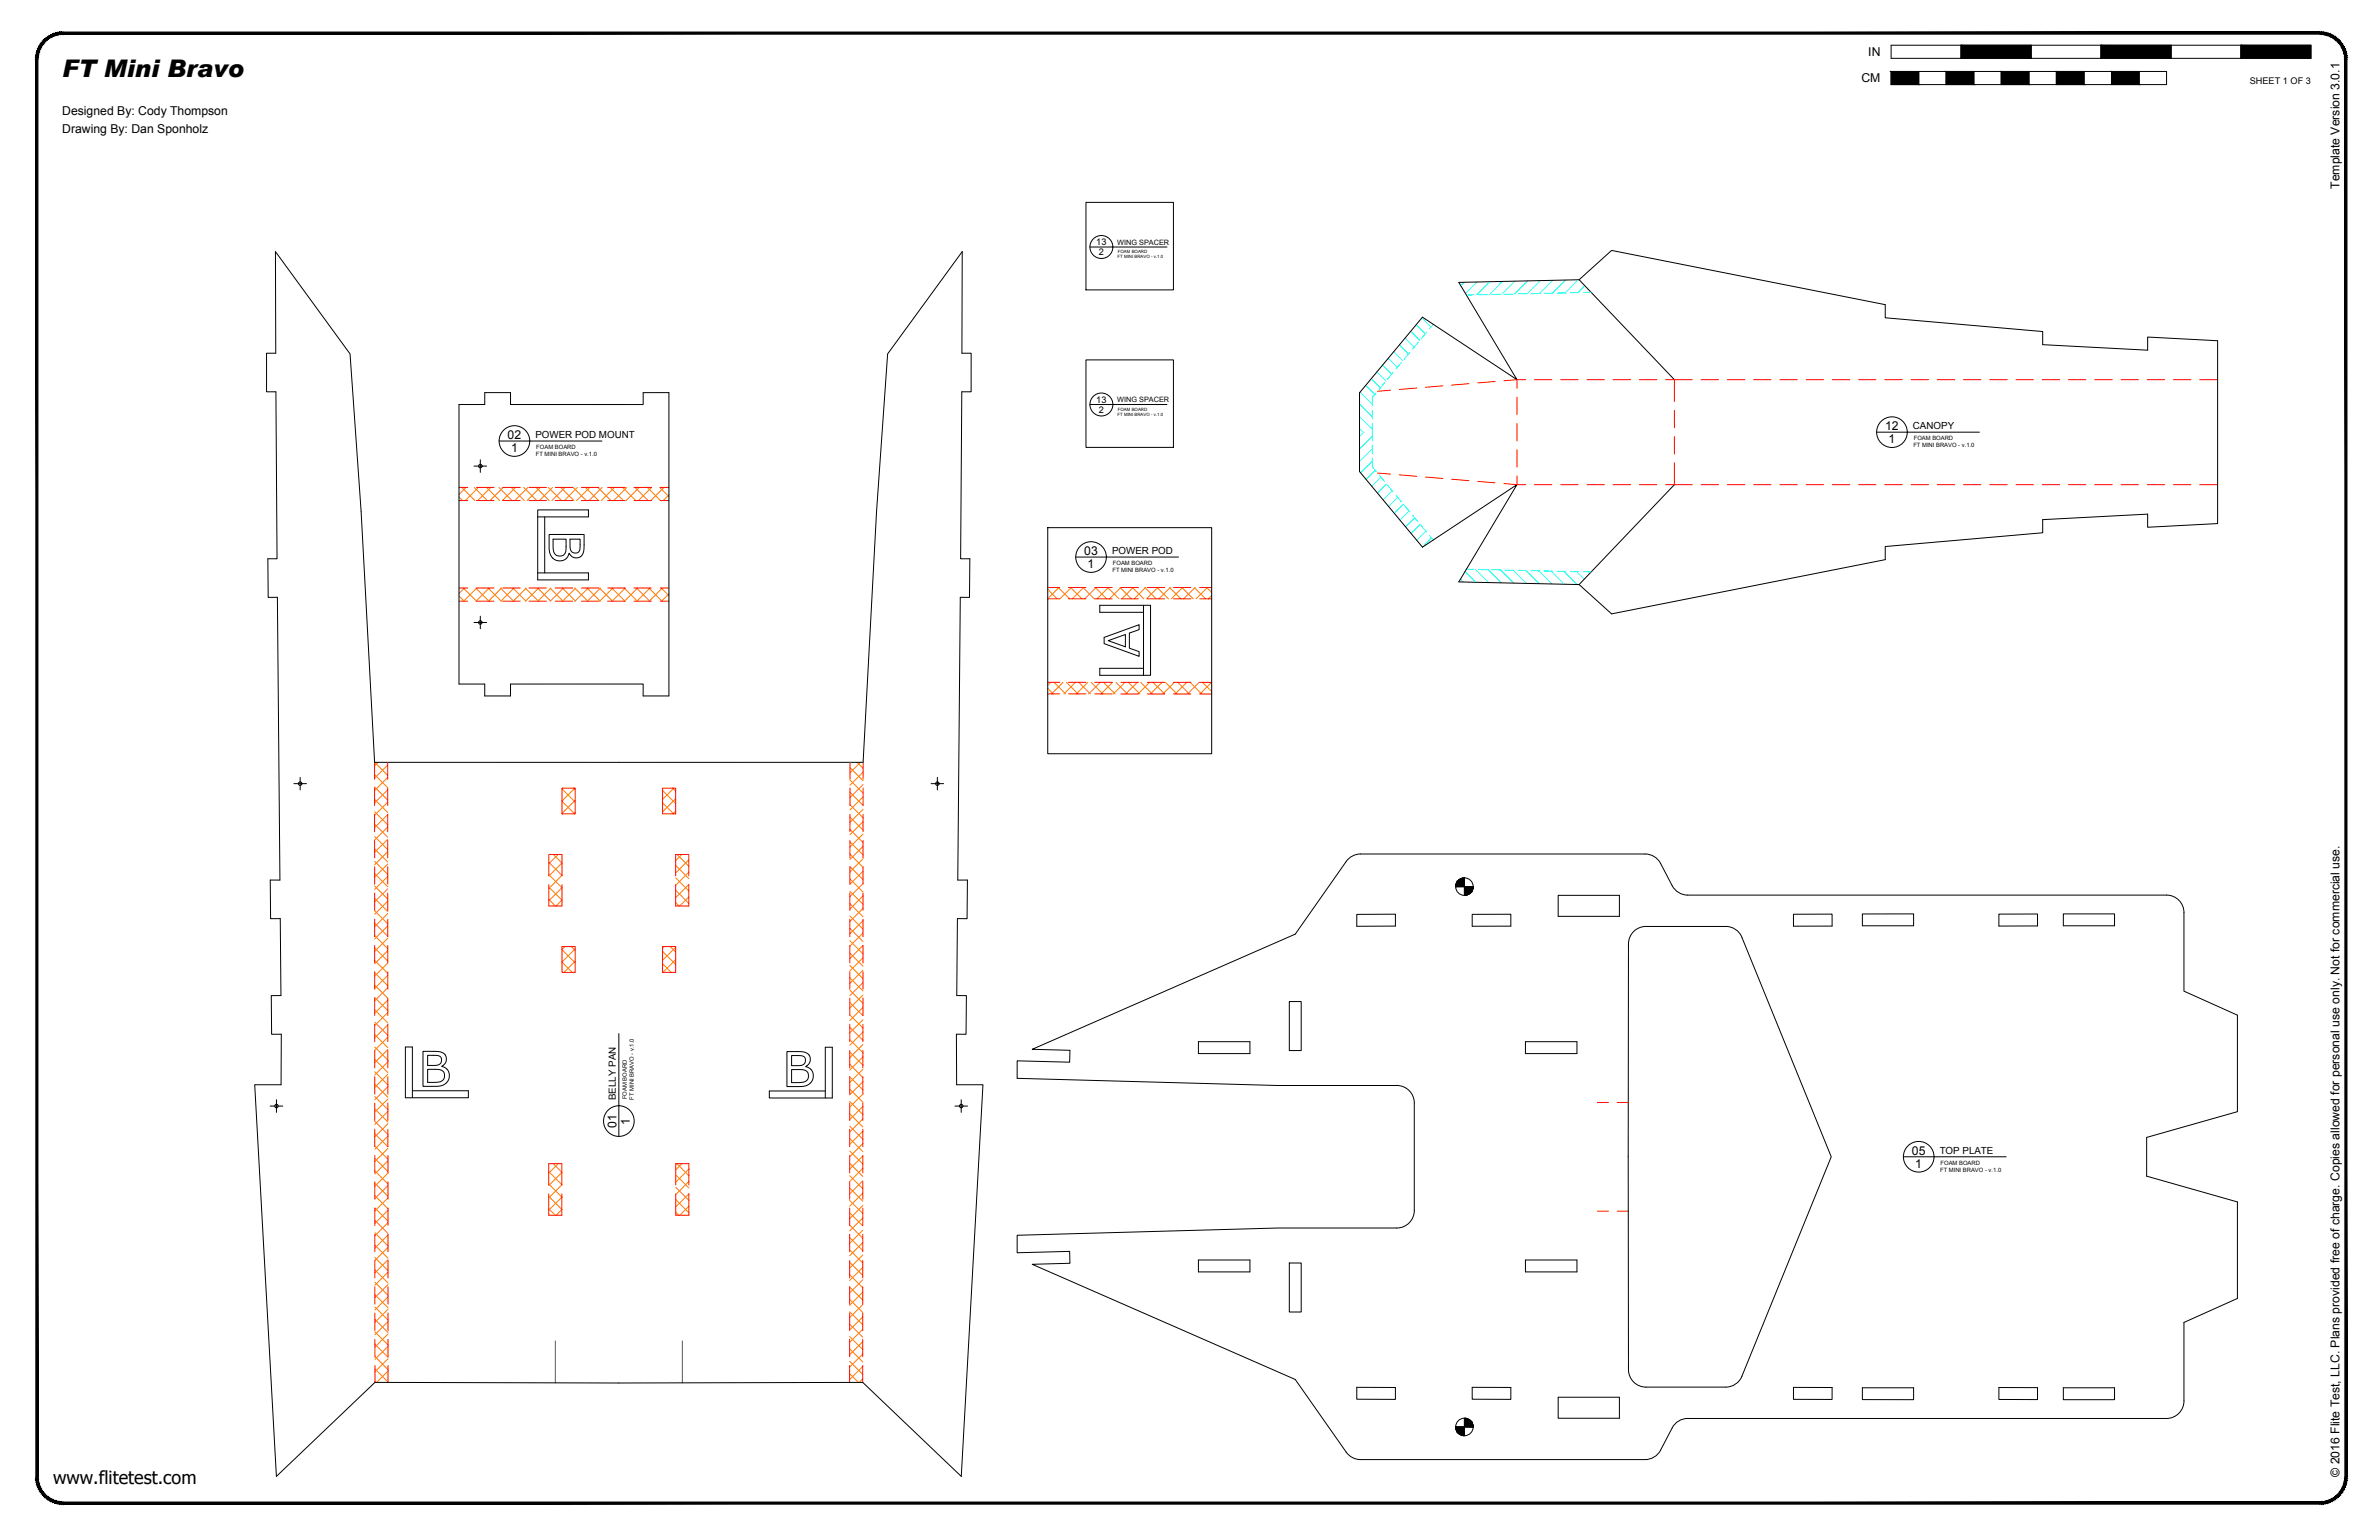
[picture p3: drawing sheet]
<svg xmlns="http://www.w3.org/2000/svg" width="864mm" height="559mm" viewBox="0 0 864 559" stroke-linecap="round" stroke-linejoin="round" font-family="sans-serif">
<defs><g id="words">
<text font-size="8.8" x="22.6" y="27.9">FT Mini Bravo</text>
<text font-size="6.6" x="19.3" y="538.4">www.flitetest.com</text>
<g font-size="4.4">
<text x="678.2" y="20.4">IN</text>
<text x="675.7" y="29.9">CM</text>
<text x="22.6" y="41.7">Designed By: Cody Thompson</text>
<text x="22.6" y="48.1">Drawing By: Dan Sponholz</text>
<text x="849.2" y="68.5" transform="rotate(-90 849.2 68.5)">Template Version 3.0.1</text>
<text x="184.3" y="159.2">02</text>
<text x="684.3" y="156">12</text>
<text x="685.6" y="160.8">1</text>
<text x="185.5" y="164">1</text>
<text x="393.6" y="201.3">03</text>
<text x="394.8" y="206.1">1</text>
<text x="223.9" y="409.3" transform="rotate(-90 223.9 409.3)">01</text>
<text x="228.6" y="408" transform="rotate(-90 228.6 408)">1</text>
<text x="694" y="419">05</text>
<text x="695.3" y="423.7">1</text>
<text x="849.3" y="535.9" transform="rotate(-90 849.3 535.9)">© 2016 Flite Test, LLC. Plans provided free of charge. Copies allowed for personal use only. Not for commercial use.</text>
</g>
<g font-size="3.5">
<text x="694.4" y="155.7">CANOPY</text>
<text x="194.4" y="158.9">POWER POD MOUNT</text>
<text x="403.7" y="201">POWER POD</text>
<text x="223.5" y="399.2" transform="rotate(-90 223.5 399.2)">BELLY PAN</text>
<text x="704.1" y="418.6">TOP PLATE</text>
</g>
<g font-size="3.3">
<text x="816.7" y="30.4">SHEET 1 OF 3</text>
<text x="398" y="89">13</text>
<text x="398.9" y="92.6">2</text>
<text x="398" y="146.2">13</text>
<text x="398.9" y="149.8">2</text>
</g>
<g font-size="2.7">
<text x="405.5" y="88.8">WING SPACER</text>
<text x="405.5" y="145.9">WING SPACER</text>
</g>
<g font-size="2.1">
<text x="694.7" y="159.7">FOAM BOARD</text>
<text x="194.5" y="165.5">FT MINI BRAVO - v.1.0</text>
<text x="194.7" y="163">FOAM BOARD</text>
<text x="694.6" y="162.3">FT MINI BRAVO - v.1.0</text>
<text x="403.8" y="207.6">FT MINI BRAVO - v.1.0</text>
<text x="404" y="205.1">FOAM BOARD</text>
<text x="227.6" y="398.9" transform="rotate(-90 227.6 398.9)">FOAM BOARD</text>
<text x="230.1" y="399" transform="rotate(-90 230.1 399)">FT MINI BRAVO - v.1.0</text>
<text x="704.3" y="425.2">FT MINI BRAVO - v.1.0</text>
<text x="704.4" y="422.7">FOAM BOARD</text>
</g>
<g font-size="1.6">
<text x="405.6" y="93.8">FT MINI BRAVO - v.1.0</text>
<text x="405.8" y="91.8">FOAM BOARD</text>
<text x="405.8" y="149">FOAM BOARD</text>
<text x="405.6" y="150.9">FT MINI BRAVO - v.1.0</text>
</g>
</g></defs>
<!-- layer: 01 CUT -->
<g fill="none" stroke="#000" stroke-width=".36">
<path d="M394.2 73.4h31.8v31.8h-31.8zM100 91.3l27.1 37.1 4 57.2 4.9 91h177.3l4.9-91 4-57.2 27.1-37.1-.1 36.9h3.3v14h-3.4l-.4 60.6 3.4-.1-.2 14.1-3.3-.1-.9 102.6h3.5l-.1 14.1-3.5-.1-.3 27.9 3.5 .1-.1 14h-3.5l.1 18.3h9.5l-7.8 142.1-35.8-34.1-88.6 .2-88.5-.2-35.8 34.1-7.8-142.1h9.5l.1-18.3h-3.5l-.1-14 3.5-.1-.3-27.9-3.5 .1-.1-14.1h3.5l-.9-102.6-3.3 .1-.2-14.1 3.4 .1-.4-60.6h-3.4v-14h3.3zM573.2 101.5l11.8-10.6 99.4 19.6v4.8l57.1 5v4.8l38.1 2v-4.8l25.4 1.3v66.4l-25.4 1.3v-4.7l-38.1 2v4.7l-57.1 5v4.8l-99.4 19.7-11.8-10.7M394.2 130.6h31.8v31.7h-31.8zM607.8 137.8l-34.6-36.3-43.6 1 21.1 35.3-34.3-22.7-22.9 27.4v28.6l22.9 27.4 34.3-22.6-21.1 35.3 43.6 .9 34.6-36.2M166.6 146.8h9.4v-4.3h9.3v4.3h48.2v-4.3h9.3v110h-9.3v-4.3h-48.2v4.3h-9.3v-4.3h-9.4zM380.3 191.5h59.6v82h-59.6zM493.9 309.9h103.3M493.9 309.9a6.3 6.3 0 0 0-5.2 2.7l-18.5 26.4-95.5 41.7 13.7 .4-.1 4.3-19.1-.5v6.4l94.7 2.6h43.1a6.3 6.3 0 0 1 6.4 6.3v39a6.3 6.3 0 0 1-6.4 6.4h-43.1l-94.7 2.6v6.4l19.1-.5 .1 4.3-13.7 .4 95.5 41.8 18.5 26.3a6.4 6.4 0 0 0 5.2 2.7h103.3a6.4 6.4 0 0 0 5.6-3.4l4.2-8.1a6.3 6.3 0 0 1 5.7-3.4M597.2 309.9a6.3 6.3 0 0 1 5.6 3.4l4.2 8.1a6.4 6.4 0 0 0 5.7 3.4h173.7a6.3 6.3 0 0 1 6.4 6.3v28.5l19.4 8.8v35l-32.9 9.3v14.1l32.9 9.3v35.1l-19.4 8.7v28.5M492.5 331.8l14-.1v4.3l-14 .1zM534.4 331.8l14-.1v4.4h-14z"/>
<path d="M565.6 324.9h22.3v7.6h-22.3zM593 338a6.3 6.3 0 0 1 4.5-1.8h29a6.3 6.3 0 0 1 5.8 3.9l32.5 79.6-32.5 79.7a6.4 6.4 0 0 1-5.8 3.9h-29a6.4 6.4 0 0 1-6.4-6.3v-154.5a6.3 6.3 0 0 1 1.9-4.5zM651 331.7h14.1v4.3l-14 .1zM676.1 331.6h18.6v4.3h-18.6zM725.6 331.7h14v4.3h-14zM749 331.6h18.6v4.3h-18.6zM435 378h18.7v4.3h-18.7zM468 363.4h4.4v17.8h-4.4zM553.7 378h18.7v4.3h-18.7zM435 457.2h18.7v4.3h-18.7zM468 458.3h4.4v17.8h-4.4zM553.7 457.2h18.7v4.3h-18.7z"/>
<path d="M492.5 503.4l14 .1v4.3l-14-.1zM534.4 503.4l14 .1v4.3l-14-.1zM565.6 507h22.3v7.6h-22.3zM651.1 503.4l14 .1v4.3h-14.1zM676.1 503.6h18.6v4.3h-18.6zM725.6 503.5h14v4.4l-14-.1zM749 503.6h18.6v4.3h-18.6zM792.8 508.3a6.4 6.4 0 0 1-6.4 6.4h-173.7"/>
<circle cx="174.4" cy="169.1" r=".64"/>
<circle cx="174.4" cy="225.9" r=".64"/>
<circle cx="109" cy="284.4" r=".64"/>
<circle cx="340.3" cy="284.4" r=".64"/>
<circle cx="100.4" cy="401.3" r=".64"/>
<circle cx="348.9" cy="401.3" r=".64"/>
</g>
<!-- layer: 02 SCORE -->
<g fill="none" stroke="#f00" stroke-width=".36">
<path d="M523.8 140l-6.4 .5M533.3 139.2l-6.4 .5M542.8 138.4l-6.4 .6M550.7 137.8l-4.8 .4M550.7 137.8h3.1M550.7 137.8v3.1M557 137.8h6.4M566.5 137.8h6.4M576.1 137.8h6.3M585.6 137.8h6.3M595.1 137.8h6.4M604.6 137.8h9.7"/>
<path d="M607.8 137.8v7.9M617.5 137.8h6.4M627 137.8h6.4M636.6 137.8h6.3M646.1 137.8h6.3M655.6 137.8h6.4M665.1 137.8h6.4M674.7 137.8h6.3M684.2 137.8h6.3M693.7 137.8h6.4M703.2 137.8h6.4M712.8 137.8h6.3"/>
<path d="M722.3 137.8h6.3M731.8 137.8h6.4M741.3 137.8h6.4M750.9 137.8h6.3M760.4 137.8h6.3M769.9 137.8h6.4M779.4 137.8h6.4M789 137.8h6.3M798.5 137.8h6.5M504.8 141.6l-4.8 .4M514.3 140.8l-6.3 .5M550.7 144.1v6.4"/>
<path d="M550.7 153.6v6.4M607.8 148.9v6.3M607.8 158.4v6.4M166.6 176.9h3.2M173 176.9h6.3M182.5 176.9h6.3M192 176.9h6.4M201.5 176.9h6.4M211.1 176.9h6.3M220.6 176.9h6.3M230.1 176.9h6.4M239.6 176.9h3.2"/>
<path d="M500 171.6l4.8 .4M508 172.3l6.3 .5M517.4 173.1l6.4 .5M526.9 173.9l6.4 .5M536.4 174.7l6.4 .5M545.9 175.5l4.8 .4M550.7 175.9h3.1M550.7 163.2v6.3M550.7 172.7v3.2M557 175.9h6.4M566.5 175.9h6.4M576.1 175.9h6.3"/>
<path d="M585.6 175.9h6.3M595.1 175.9h6.4M604.6 175.9h9.7M607.8 167.9v8M617.5 175.9h6.4M627 175.9h6.4M636.6 175.9h6.3M646.1 175.9h6.3M655.6 175.9h6.4M665.1 175.9h6.4M674.7 175.9h6.3M684.2 175.9h6.3"/>
<path d="M693.7 175.9h6.4M703.2 175.9h6.4M712.8 175.9h6.3M722.3 175.9h6.3M731.8 175.9h6.4M741.3 175.9h6.4M750.9 175.9h6.3M760.4 175.9h6.3M769.9 175.9h6.4M779.4 175.9h6.4M789 175.9h6.3M798.5 175.9h6.5"/>
<path d="M166.6 181.6h3.2M173 181.6h6.3M182.5 181.6h6.3M192 181.6h6.4M201.5 181.6h6.4M211.1 181.6h6.3M220.6 181.6h6.3M230.1 181.6h6.4M239.6 181.6h3.2M166.6 218.1h3.2M166.6 213.4h3.2M173 218.1h6.3"/>
<path d="M173 213.4h6.3M182.5 218.1h6.3M182.5 213.4h6.3M192 218.1h6.4M192 213.4h6.4M201.5 218.1h6.4M201.5 213.4h6.4M211.1 218.1h6.3M211.1 213.4h6.3M220.6 218.1h6.3M220.6 213.4h6.3M230.1 218.1h6.4"/>
<path d="M230.1 213.4h6.4M239.6 218.1h3.2M239.6 213.4h3.2M380.3 217.3h4.4M380.3 213.2h4.4M387.9 217.3h6.3M387.9 213.2h6.3M397.4 217.3h6.3M397.4 213.2h6.3M406.9 217.3h6.4M406.9 213.2h6.4M416.4 217.3h6.4"/>
<path d="M416.4 213.2h6.4M426 217.3h6.3M426 213.2h6.3M435.5 217.3h4.4M435.5 213.2h4.4M380.3 251.8h4.4M380.3 247.6h4.4M387.9 251.8h6.3M387.9 247.6h6.3M397.4 251.8h6.3M397.4 247.6h6.3M406.9 251.8h6.4"/>
<path d="M406.9 247.6h6.4M416.4 251.8h6.4M416.4 247.6h6.4M426 251.8h6.3M426 247.6h6.3M435.5 251.8h4.4M435.5 247.6h4.4M136 276.6v6.1M140.7 276.6v6.2M308.6 276.6l-.1 6.2M313.3 276.6v6.1M136 285.9v6.4"/>
<path d="M136 295.4v6.4M140.7 285.9l.1 6.4M140.8 295.5v6.3M204 286h4.8v9.3h-4.8zM240.5 286h4.8v9.3h-4.8zM308.5 285.9v6.4M308.5 295.5v6.3M313.3 285.9v6.4M313.3 295.4v6.4M136 305v6.3M136 314.5v6.3M140.8 305v6.3"/>
<path d="M140.8 314.5v6.4M199.2 317.8v-7.7h4.8v7.7M245.3 317.8v-7.7h4.7v7.7M308.5 305v6.3M308.5 314.5v6.4M313.3 305v6.3M313.3 314.5v6.3M136 324v6.4M136 333.5v6.4M140.8 324v6.4M140.8 333.6v6.3M199.2 321v7.8h4.8v-7.8"/>
<path d="M245.3 321v7.8h4.7v-7.8M308.5 333.6v6.3M308.5 324v6.4M313.3 333.5v6.4M313.3 324v6.4M136 343.1v6.3M136 352.6v6.3M140.8 343.1v6.3M140.8 352.6v6.4M204 343.5h4.8v9.3h-4.8zM240.5 343.5h4.8v9.3h-4.8zM308.5 352.6v6.4"/>
<path d="M308.5 343.1v6.3M313.3 352.6v6.3M313.3 343.1v6.3M136 362.1v6.4M136 371.6v6.4M140.8 362.1v6.4M140.8 371.7v6.3M308.5 371.7v6.3M308.5 362.1v6.4M313.3 371.6v6.4M313.3 362.1v6.4M136 381.2v6.3"/>
<path d="M136 390.7v6.3M140.8 381.2v6.3M140.8 390.7v6.4M308.5 390.7v6.4M308.5 381.2v6.3M313.2 390.7v6.3M313.3 381.2l-.1 6.3M136.1 400.2v6.4M136.1 409.7v6.4M136.1 419.3v6.3M140.8 400.2v6.4M140.8 409.8v6.3"/>
<path d="M140.8 419.3v6.3M308.5 409.8v6.3M308.5 419.3v6.3M308.5 400.2v6.4M313.2 409.7v6.4M313.2 419.3v6.3M313.2 400.2v6.4M579.9 400h4M587.1 400h4M136.1 428.8v6.4M136.1 438.3v6.4M140.8 428.8v6.4"/>
<path d="M140.8 438.3v6.4M199.2 430v-7.8h4.8v7.8M199.2 433.2v7.7h4.8v-7.7M245.3 430v-7.8h4.8v7.8M245.3 433.2v7.7h4.8v-7.7M308.5 428.8v6.4M308.5 438.3l-.1 6.4M313.2 428.8v6.4M313.2 438.3v6.4M579.9 439.5h4M587.1 439.5h4M136.1 447.9v6.3"/>
<path d="M136.1 457.4v6.3M140.8 447.9l.1 6.3M140.9 457.4v6.3M308.4 447.9v6.3M308.4 457.4v6.3M313.2 447.9v6.3M313.2 457.4v6.3M136.1 466.9v6.4M136.1 476.4v6.4M140.9 466.9v6.4M140.9 476.4v6.4M308.4 466.9v6.4"/>
<path d="M308.4 476.4v6.4M313.2 466.9v6.4M313.2 476.4v6.4M136.1 486v6.3M136.1 495.5v6.1M140.9 486v6.3M140.9 495.5v6.1M308.4 486v6.3M308.4 495.5v6.1M313.2 486v6.3M313.2 495.5v6.1"/>
</g>
<!-- layer: 23 NOTES -->
<g fill="#000" stroke="#000" stroke-width=".36">
<path d="M528.5 321v.7zM534.8 321.7v.4zM528.5 517.8v.7zM534.8 517.4v.4z"/>
<path d="M529.1 319.7v2l-.2-1.7zM528.9 320v1.7h.2z"/>
<path d="M529.4 319.5v2.2l-.3-2zM529.1 319.7v2h.3z"/>
<path d="M529.4 319.5l.2-.3v2.5zM529.4 319.5v2.2h.2z"/>
<path d="M529.6 319.2l.3-.2v2.7zM529.6 319.2v2.5h.3z"/>
<path d="M529.9 319l.3-.1v2.8zM529.9 319v2.7h.3z"/>
<path d="M530.2 318.9l.3-.2v3zM530.2 318.9v2.8h.3z"/>
<path d="M530.5 318.7l.4-.1v3.1zM530.5 318.7v3h.4z"/>
<path d="M530.9 318.6h.3v3.1zM530.9 318.6v3.1h.3z"/>
<path d="M531.2 318.6h.4v3.1zM531.2 318.6v3.1h.4z"/>
<path d="M528.4 321.4l.1 .3zM528.4 321.4v.3z"/>
<path d="M528.6 320.7v1zM528.5 321l.1 .7z"/>
<path d="M528.7 320.4v1.3zM528.6 320.7l.1 1z"/>
<path d="M528.9 320v1.7zM528.7 320.4l.2 1.3z"/>
<path d="M531.6 321.7h.4v3.2zM531.6 321.7v3.2h.4z"/>
<path d="M532 321.7h.3v3.1zM532 321.7v3.2l.3-.1z"/>
<path d="M532.3 321.7h.3v3zM532.3 321.7v3.1l.3-.1z"/>
<path d="M532.6 321.7h.4v2.9zM532.6 321.7v3l.4-.1z"/>
<path d="M533 321.7h.3v2.7zM533 321.7v2.9l.3-.2z"/>
<path d="M533.3 321.7h.3v2.5zM533.3 321.7v2.7l.3-.2z"/>
<path d="M533.6 321.7h.2v2.3zM533.6 321.7v2.5l.2-.2z"/>
<path d="M533.8 321.7h.3v2zM533.8 321.7v2.3l.3-.3z"/>
<path d="M534.1 321.7h.2v1.7zM534.1 321.7v2l.2-.3z"/>
<path d="M534.3 321.7l.2 1.4zM534.3 321.7v1.7z"/>
<path d="M534.5 321.7l.1 1.1zM534.5 321.7v1.4z"/>
<path d="M534.6 321.7l.1 .7zM534.6 321.7v1.1z"/>
<path d="M534.7 321.7l.1 .4zM534.7 321.7v.7z"/>
<path d="M528.4 517.8v.3zM528.4 517.8v.3z"/>
<path d="M528.6 517.8v1zM528.5 517.8v.7z"/>
<path d="M528.7 517.8v1.4zM528.6 517.8v1z"/>
<path d="M528.9 517.8v1.7zM528.7 517.8v1.4z"/>
<path d="M529.1 517.8l-.2 1.7 .2 .3zM528.9 517.8h.2l-.2 1.7z"/>
<path d="M532 514.6l-.4 3.2h.4zM531.6 514.6h.4l-.4 3.2z"/>
<path d="M532.3 514.7l-.3 3.1h.3zM532 514.6l.3 .1-.3 3.1z"/>
<path d="M532.6 514.8l-.3 3h.3zM532.3 514.7l.3 .1-.3 3z"/>
<path d="M533 514.9l-.4 2.9h.4zM532.6 514.8l.4 .1-.4 2.9z"/>
<path d="M533.3 515.1l-.3 2.7h.3zM533 514.9l.3 .2-.3 2.7z"/>
<path d="M533.6 515.3l-.3 2.5h.3zM533.3 515.1l.3 .2-.3 2.5z"/>
<path d="M533.8 515.5l-.2 2.3h.2zM533.6 515.3l.2 .2-.2 2.3z"/>
<path d="M534.1 515.8l-.3 2h.3zM533.8 515.5l.3 .3-.3 2z"/>
<path d="M534.3 516.1l-.2 1.7h.2zM534.1 515.8l.2 .3-.2 1.7z"/>
<path d="M534.5 516.4l-.2 1.4zM534.3 516.1v1.7z"/>
<path d="M534.6 516.7l-.1 1.1zM534.5 516.4v1.4z"/>
<path d="M534.7 517.1l-.1 .7zM534.6 516.7v1.1z"/>
<path d="M534.8 517.4l-.1 .4zM534.7 517.1v.7z"/>
<path d="M529.4 517.8l-.3 2 .3 .2zM529.1 517.8h.3l-.3 2z"/>
<path d="M529.6 517.8l-.2 2.2 .2 .3zM529.4 517.8h.2l-.2 2.2z"/>
<path d="M529.9 517.8l-.3 2.5 .3 .2zM529.6 517.8h.3l-.3 2.5z"/>
<path d="M530.2 517.8l-.3 2.7 .3 .1zM529.9 517.8h.3l-.3 2.7z"/>
<path d="M530.5 517.8l-.3 2.8 .3 .2zM530.2 517.8h.3l-.3 2.8z"/>
<path d="M530.9 517.8l-.4 3 .4 .1zM530.5 517.8h.4l-.4 3z"/>
<path d="M531.2 517.8l-.3 3.1h.3zM530.9 517.8h.3l-.3 3.1z"/>
<path d="M531.6 517.8l-.4 3.1 .4 .1zM531.2 517.8h.4l-.4 3.1z"/>
</g>
<g fill="none" stroke="#000" stroke-width=".36">
<path d="M395.6 89.6h28M395.6 146.8h28M681.2 156.8h37.3M181.2 160h37.3M195.2 187.6h18.4v-2.6h-18.4v25.4h18.4v-2.5h-18.4M197.7 187.6v20.3M199.3 193.9h12.7v3.8a4 4 0 0 1-2.2 4.7 2.92 2.92 0 0 1-3.2-1.7 3.7 3.7 0 0 1-4.3 2.7 3.7 3.7 0 0 1-2.9-4zM200.8 195.6h4.7v2.7a2.55 2.55 0 0 1-2.7 3.4 2.86 2.86 0 0 1-2-3.5zM206.9 195.6h3.7v2.4a1.94 1.94 0 0 1-.4 2 1.94 1.94 0 0 1-2 .6l-.7-.4-.4-.8zM390.5 202.1h37.3M415.1 219.6v25.4M400.8 231.3l12.7-4.6v1.8l-3.5 1.2v5.5l3.5 1.2v1.8l-12.7-4.7z"/>
<path d="M402.3 232.5l6.2-2.3v4.5zM415.1 222.2h-15.9v-2.6h18.5v25.4h-18.5v-2.5h15.9M531.6 318.6v6.3M528.4 321.7h6.4M224.6 375v37.4M149.7 395.8h20.3v2.5h-22.8v-18.4h2.5v18.4M153.6 381.5h3.7a4 4 0 0 1 4.7 2.2 2.92 2.92 0 0 1-1.7 3.3 3.7 3.7 0 0 1 2.7 4.2 3.7 3.7 0 0 1-4 3h-5.4zM155.2 388h2.7a2.58 2.58 0 0 1 3.5 2.3 2.74 2.74 0 0 1-3.6 2.4l-2.6 .1zM155.2 382.9h2.7a1.91 1.91 0 0 1 2.4 2 1.91 1.91 0 0 1-2.5 1.7h-2.6zM285.7 381.6h3.7a3.9 3.9 0 0 1 4.7 2.2 2.96 2.96 0 0 1-1.6 3.2 3.7 3.7 0 0 1 2.6 4.3 3.7 3.7 0 0 1-4 2.9l-5.4 .1zM287.4 388.1h2.6a2.56 2.56 0 0 1 3.5 2.7 2.88 2.88 0 0 1-3.6 2h-2.5zM287.4 383h2.6a1.91 1.91 0 0 1 2.4 2 1.91 1.91 0 0 1-2.5 1.7h-2.5z"/>
<path d="M299.6 395.9h-20.3v2.5h22.8v-18.4h-2.5v18.4M691 419.7h37.3M528.4 517.8h6.4M531.6 514.6v6.4"/>
<circle cx="399.8" cy="89.6" r="4.2"/>
<circle cx="399.8" cy="146.8" r="4.2"/>
<circle cx="686.8" cy="156.8" r="5.6"/>
<circle cx="186.7" cy="160" r="5.6"/>
<circle cx="396.1" cy="202.1" r="5.6"/>
<circle cx="531.6" cy="321.7" r="3.2"/>
<circle cx="224.7" cy="406.8" r="5.6"/>
<circle cx="696.5" cy="419.7" r="5.6"/>
<circle cx="531.6" cy="517.8" r="3.2"/>
</g>
<!-- layer: 06 CAVITY -->
<g fill="none" stroke="#ff7f00" stroke-width=".36">
<path d="M167.6 176.9l4.8 4.7M169.2 176.9l-2.6 2.5M172.1 176.9l4.8 4.7M173.7 176.9l-4.8 4.7M176.6 176.9l4.8 4.7M178.2 176.9l-4.8 4.7M181.1 176.9l4.8 4.7M182.7 176.9l-4.8 4.7M185.6 176.9l4.8 4.7M187.1 176.9l-4.7 4.7M190.1 176.9l4.7 4.7M191.6 176.9l-4.7 4.7"/>
<path d="M194.6 176.9l4.7 4.7M196.1 176.9l-4.7 4.7M199.1 176.9l4.7 4.7M200.6 176.9l-4.7 4.7M203.6 176.9l4.7 4.7M205.1 176.9l-4.8 4.7M208 176.9l4.8 4.7M209.6 176.9l-4.8 4.7M212.5 176.9l4.8 4.7M214.1 176.9l-4.8 4.7M217 176.9l4.8 4.7M218.6 176.9l-4.8 4.7"/>
<path d="M221.5 176.9l4.8 4.7M223.1 176.9l-4.8 4.7M226 176.9l4.8 4.7M227.6 176.9l-4.8 4.7M230.5 176.9l4.8 4.7M232 176.9l-4.7 4.7M235 176.9l4.8 4.7M236.5 176.9l-4.7 4.7M239.5 176.9l3.3 3.3M241 176.9l-4.7 4.7M242.8 179.6l-2 2M166.6 180.3l1.3 1.3"/>
<path d="M166.6 216.3l1.9 1.8M168.2 213.4l4.8 4.7M168.6 213.4l-2 2M172.7 213.4l4.8 4.7M173.1 213.4l-4.8 4.7M177.2 213.4l4.8 4.7M177.6 213.4l-4.8 4.7M181.7 213.4l4.8 4.7M182.1 213.4l-4.8 4.7M186.2 213.4l4.7 4.7M186.6 213.4l-4.8 4.7M190.7 213.4l4.7 4.7"/>
<path d="M191 213.4l-4.7 4.7M195.2 213.4l4.7 4.7M195.5 213.4l-4.7 4.7M199.7 213.4l4.7 4.7M200 213.4l-4.7 4.7M204.1 213.4l4.8 4.7M204.5 213.4l-4.7 4.7M208.6 213.4l4.8 4.7M209 213.4l-4.8 4.7M213.1 213.4l4.8 4.7M213.5 213.4l-4.8 4.7M217.6 213.4l4.8 4.7"/>
<path d="M218 213.4l-4.8 4.7M222.1 213.4l4.8 4.7M222.5 213.4l-4.8 4.7M226.6 213.4l4.8 4.7M227 213.4l-4.8 4.7M231.1 213.4l4.7 4.7M231.5 213.4l-4.8 4.7M235.6 213.4l4.7 4.7M236 213.4l-4.8 4.7M240.1 213.4l2.7 2.7M240.4 213.4l-4.7 4.7M242.8 215.5l-2.6 2.6"/>
<path d="M380.3 213.9l3.5 3.4M384.2 213.2l4.1 4.1M384.4 213.2l-4.1 4M388.6 213.2l4.2 4.1M388.9 213.2l-4.1 4.1M393.1 213.2l4.1 4.1M393.4 213.2l-4.1 4.1M397.6 213.2l4.1 4.1M397.9 213.2l-4.1 4.1M402.1 213.2l4.1 4.1M402.4 213.2l-4.2 4.1M406.6 213.2l4.1 4.1"/>
<path d="M406.9 213.2l-4.2 4.1M411.1 213.2l4.1 4.1M411.3 213.2l-4.1 4.1M415.6 213.2l4.1 4.1M415.8 213.2l-4.1 4.1M420.1 213.2l4.1 4.1M420.3 213.2l-4.1 4.1M424.6 213.2l4.1 4.1M424.8 213.2l-4.1 4.1M429.1 213.2l4.1 4.1M429.3 213.2l-4.1 4.1M433.5 213.2l4.2 4.1"/>
<path d="M433.8 213.2l-4.1 4.1M438 213.2l1.9 1.8M438.3 213.2l-4.1 4.1M439.9 216.1l-1.2 1.2M380.3 249.8l2.1 2M381.4 247.6l-1.1 1.1M382.6 247.6l4.2 4.2M385.9 247.6l-4.2 4.2M387.1 247.6l4.2 4.2M390.4 247.6l-4.2 4.2M391.6 247.6l4.2 4.2M394.9 247.6l-4.2 4.2"/>
<path d="M396.1 247.6l4.2 4.2M399.4 247.6l-4.2 4.2M400.6 247.6l4.2 4.2M403.9 247.6l-4.2 4.2M405.1 247.6l4.2 4.2M408.4 247.6l-4.2 4.2M409.6 247.6l4.2 4.2M412.8 247.6l-4.2 4.2M414.1 247.6l4.2 4.2M417.3 247.6l-4.2 4.2M418.6 247.6l4.2 4.2M421.8 247.6l-4.2 4.2"/>
<path d="M423.1 247.6l4.2 4.2M426.3 247.6l-4.2 4.2M427.6 247.6l4.2 4.2M430.8 247.6l-4.2 4.2M432.1 247.6l4.2 4.2M435.3 247.6l-4.2 4.2M436.5 247.6l3.4 3.3M439.8 247.6l-4.2 4.2M136 276.6l4.7 4.7M137.2 276.6l-1.2 1.3M140.5 276.6l.2 .3M140.7 277.6l-4.7 4.8"/>
<path d="M308.6 278.5l4.7 4.8M311.1 276.6l2.2 2.2M312.4 276.6l-3.9 3.8M136 290.1l4.8 4.7M136 285.6l4.7 4.7M136 281.1l4.7 4.7M136 299l4.8 4.8M136 294.5l4.8 4.8M140.7 286.6l-4.7 4.7M140.7 282.1l-4.7 4.8M140.8 295.6l-4.8 4.7M140.8 291.1l-4.8 4.7"/>
<path d="M204 295.2l.1 .1M204 290.7l4.6 4.6M204 286.2l4.8 4.8M204.2 286l-.2 .2M208.2 286l.6 .5M208.7 286l-4.7 4.7M208.8 290.4l-4.8 4.8M208.8 294.9l-.5 .4M240.5 291.3l4 4M240.5 286.8l4.8 4.8M244.2 286l1.1 1.1M244.6 286l-4.1 4.1"/>
<path d="M245.3 289.8l-4.8 4.8M245.3 294.3l-1 1M308.5 296.5l4.8 4.7M308.5 292l4.8 4.7M308.5 287.5l4.8 4.8M308.5 283l4.8 4.8M313.3 298.1l-4.8 4.8M313.3 293.6l-4.8 4.8M313.3 289.1l-4.8 4.8M313.3 284.7l-4.8 4.7M313.3 280.2l-4.8 4.7M136 308l4.8 4.8"/>
<path d="M136 303.5l4.8 4.8M136 317l4.8 4.8M136 312.5l4.8 4.8M140.8 304.5l-4.8 4.8M140.8 300.1l-4.8 4.7M140.8 318l-4.8 4.8M140.8 313.5l-4.8 4.8M140.8 309l-4.8 4.8M199.2 312.9l4.8 4.7-4.8 4.8M199.2 317.4l4.8 4.7M200.9 310.1l3.1 3.1M202.6 310.1l-3.4 3.3"/>
<path d="M204 313.1l-4.8 4.8M245.3 318.5l4.7 4.8M245.3 314l4.7 4.8M245.8 310.1l4.2 4.2M247.5 310.1l-2.2 2.2M250 316.5l-4.7 4.7M250 312l-4.7 4.8M308.5 318.9l4.8 4.8M308.5 314.4l4.8 4.8M308.5 309.9l4.8 4.8M308.5 305.4l4.8 4.8M308.5 301l4.8 4.7"/>
<path d="M313.3 316.1l-4.8 4.8M313.3 302.6l-4.8 4.8M313.3 311.6l-4.8 4.8M313.3 307.1l-4.8 4.8M136 326l4.8 4.8M136 321.5l4.8 4.8M136 339.5l4.8 4.7M136 335l4.8 4.7M136 330.5l4.8 4.8M140.8 322.5l-4.8 4.7M140.8 336l-4.8 4.7M140.8 331.5l-4.8 4.7"/>
<path d="M140.8 327l-4.8 4.7M199.2 321.9l4.8 4.7-2.1 2.2M199.2 326.4l2.4 2.4M204 322.1l-4.8 4.8M245.3 327.5l1.2 1.3M245.3 323l4.7 4.8M250 325.5l-3.2 3.3M250 321l-4.7 4.7M308.5 336.9l4.8 4.7M308.5 332.4l4.8 4.7M308.5 327.9l4.8 4.7M308.5 323.4l4.8 4.8"/>
<path d="M313.3 338.6l-4.8 4.7M313.3 334.1l-4.8 4.7M313.3 325.1l-4.8 4.8M313.3 320.6l-4.8 4.8M313.3 329.6l-4.8 4.7M136 344l4.8 4.7M136 357.5l4.8 4.7M136 353l4.8 4.7M136 348.5l4.8 4.7M140.8 340.4l-4.8 4.8M140.8 358.4l-4.8 4.7M140.8 353.9l-4.8 4.8"/>
<path d="M140.8 349.4l-4.8 4.8M140.8 344.9l-4.8 4.8M204 349.1l3.7 3.7M205.1 343.5l-1.1 1.1 4.8 4.8M207.4 343.5l1.4 1.4M208.8 348.8l-4.1 4M208.8 344.3l-4.8 4.8M240.5 349.7l3.2 3.1M240.5 345.2l4.8 4.8M241 343.5l-.5 .5M243.3 343.5l2 2M245.3 352.7l-.2 .1"/>
<path d="M245.3 348.2l-4.7 4.6M245.3 343.7l-4.8 4.8M308.5 359.3l4.8 4.8M308.5 354.8l4.8 4.8M308.5 350.3l4.8 4.8M308.5 345.8l4.8 4.8M308.5 341.3l4.8 4.8M313.3 356.5l-4.8 4.8M313.3 352l-4.8 4.8M313.3 347.5l-4.8 4.8M313.3 343.1l-4.8 4.7M136 361.9l4.8 4.8"/>
<path d="M136 379.9l4.8 4.8M136 375.4l4.8 4.8M136 370.9l4.8 4.8M136 366.4l4.8 4.8M140.8 376.3l-4.8 4.8M140.8 371.8l-4.8 4.8M140.8 367.4l-4.8 4.7M140.8 362.9l-4.8 4.7M308.5 377.2l4.8 4.8M308.5 372.8l4.8 4.7M308.5 368.3l4.8 4.7M308.5 363.8l4.8 4.7"/>
<path d="M313.3 379l-4.8 4.8M313.3 374.5l-4.8 4.8M313.3 370l-4.8 4.8M313.3 365.5l-4.8 4.8M313.3 361l-4.8 4.8M136 397.9l4.8 4.7M136 393.4l4.8 4.8M136 388.9l4.8 4.8M136 384.4l4.8 4.8M140.8 380.8l-4.8 4.8M140.8 398.8l-4.7 4.7M140.8 394.3l-4.8 4.7"/>
<path d="M140.8 389.8l-4.8 4.8M140.8 385.3l-4.8 4.8M308.5 399.7l4.7 4.7M308.5 395.2l4.7 4.8M308.5 390.7l4.7 4.8M308.5 386.2l4.7 4.8M308.5 381.7l4.8 4.8M313.2 397l-4.7 4.7M313.2 392.5l-4.7 4.7M313.2 388l-4.7 4.8M313.3 383.5l-4.8 4.8M136.1 415.9l4.7 4.7"/>
<path d="M136.1 411.4l4.7 4.7M136.1 406.9l4.7 4.7M136.1 402.4l4.7 4.7M140.8 416.7l-4.7 4.8M140.8 412.2l-4.7 4.8M140.8 407.7l-4.7 4.8M140.8 403.3l-4.7 4.7M308.5 417.6l4.7 4.8M308.5 413.1l4.7 4.8M308.5 408.7l4.7 4.7M308.5 404.2l4.7 4.7M313.2 419.4l-4.7 4.8"/>
<path d="M313.2 414.9l-4.7 4.8M313.2 410.4l-4.7 4.8M313.2 406l-4.7 4.7M313.2 401.5l-4.7 4.7M136.1 433.8l4.7 4.8M136.1 429.3l4.7 4.8M136.1 424.8l4.7 4.8M136.1 420.4l4.7 4.7M136.1 438.3l4.7 4.8M140.8 434.7l-4.7 4.7M140.8 430.2l-4.7 4.7M140.8 425.7l-4.7 4.8"/>
<path d="M140.8 421.2l-4.7 4.8M140.8 439.2l-4.7 4.7M199.2 438.6l2.4 2.3M199.2 434.1l4.8 4.8-2.1 2M199.2 429.6l4.8 4.8M199.2 425.1l4.8 4.8-4.8 4.8M200.8 422.2l3.2 3.2M202.6 422.2l-3.4 3.5M204 434.4l-4.8 4.8M204 425.4l-4.8 4.8M245.3 439.8l1.2 1.1M245.3 435.3l4.8 4.8"/>
<path d="M245.3 430.8l4.8 4.8M245.3 426.3l4.8 4.8M245.7 422.2l4.4 4.4M247.6 422.2l-2.3 2.3M250.1 437.7l-3.3 3.2M250.1 428.7l-4.8 4.8M250.1 424.2l-4.8 4.8M250.1 433.2l-4.8 4.8M308.5 435.6l4.7 4.7M308.5 431.1l4.7 4.8M308.5 426.6l4.7 4.8M308.5 422.1l4.7 4.8"/>
<path d="M313.2 437.4l-4.8 4.8M313.2 432.9l-4.7 4.8M313.2 428.4l-4.7 4.8M313.2 423.9l-4.7 4.8M136.1 451.8l4.8 4.8M136.1 447.3l4.7 4.8M136.1 442.8l4.7 4.8M136.1 456.3l4.8 4.8M140.8 452.6l-4.7 4.8M140.8 448.1l-4.7 4.8M140.8 443.6l-4.7 4.8M140.9 457.1l-4.8 4.8"/>
<path d="M308.4 458l4.8 4.8M308.4 453.5l4.8 4.8M308.4 449.1l4.8 4.7M308.4 444.6l4.8 4.7M308.5 440.1l4.7 4.7M313.2 459.9l-4.8 4.7M313.2 455.4l-4.8 4.7M313.2 450.9l-4.8 4.7M313.2 446.4l-4.8 4.8M313.2 441.9l-4.8 4.8M136.1 469.8l4.8 4.7M136.1 465.3l4.8 4.7"/>
<path d="M136.1 460.8l4.8 4.8M136.1 478.8l4.8 4.7M136.1 474.3l4.8 4.7M140.9 470.6l-4.8 4.7M140.9 466.1l-4.8 4.7M140.9 461.6l-4.8 4.8M140.9 479.6l-4.8 4.7M140.9 475.1l-4.8 4.7M308.4 476l4.8 4.7M308.4 471.5l4.8 4.7M308.4 467l4.8 4.8M308.4 462.5l4.8 4.8"/>
<path d="M313.2 477.8l-4.8 4.8M313.2 473.4l-4.8 4.7M313.2 468.9l-4.8 4.7M313.2 464.4l-4.8 4.7M136.1 487.7l4.8 4.8M136.1 483.2l4.8 4.8M136.1 496.7l4.8 4.8M136.1 492.2l4.8 4.8M140.9 488.5l-4.8 4.8M140.9 484l-4.8 4.8M140.9 497.5l-4.1 4.1M140.9 493l-4.8 4.8"/>
<path d="M308.4 498.4l3.2 3.2M308.4 493.9l4.8 4.8M308.4 489.4l4.8 4.8M308.4 485l4.8 4.7M308.4 480.5l4.8 4.7M313.2 495.8l-4.8 4.8M313.2 491.3l-4.8 4.8M313.2 486.8l-4.8 4.8M313.2 482.3l-4.8 4.8M136.1 501.2l.4 .4M313.2 500.3l-1.3 1.3"/>
</g>
<!-- layer: 24 DIMENSIONS -->
<path d="M172.1 169.1h4.5M174.4 166.8v4.6M172.1 225.9h4.5M174.4 223.6v4.6M106.7 284.4h4.5M109 282.1v4.5M338 284.4h4.6M340.3 282.1v4.5M100.4 399.1v4.5M348.9 399.1v4.5M98.1 401.3h4.5M346.6 401.3h4.6" fill="none" stroke="#000" stroke-width=".36"/>
<!-- layer: 04 BEVEL -->
<g fill="none" stroke="#0ff" stroke-width=".36">
<path d="M514.1 117.8l3.3 3.3M516.2 115.3l3.3 3.4M520.3 117.7l-1.4 1.7M531.6 102.4l-1.3 1.3M535.1 107l-2.8 .1M536.2 102.3l-4.2 4.2M539.9 106.9l-3.2 .1M540.8 102.2l-4.8 4.8M544.6 106.8l-3.1 .1M545.4 102.1l-4.8 4.8M549.4 106.7l-3.2 .1M549.9 102l-4.7 4.8"/>
<path d="M554.2 106.6l-3.2 .1M554.5 101.9l-4.7 4.8M559.1 101.8l-4.7 4.8M563.7 106.4l-3.2 .1M563.7 101.7l-4.7 4.8-3.3 .1M568.3 101.6l-4.8 4.8M568.4 106.3h-3.1M572.9 101.5l-4.8 4.8M573.2 106.2h-3.2M575.3 103.6l-2.6 2.6M577.5 105.9l-.2 .2M577.6 106.1h-2.8"/>
<path d="M495.8 139.8l3.3 3.4M497.8 137.4l3.3 3.3M499.8 134.9l3.3 3.4M501.9 132.5l3.3 3.3M502.6 138.9l-2 2.4M503.9 130l3.3 3.4M505.7 135.2l-2.1 2.5M506 127.6l3.3 3.3M508 125.1l3.3 3.4M508.7 131.6l-2 2.4M510 122.7l3.3 3.3M511.8 127.9l-2.1 2.4"/>
<path d="M512.1 120.2l3.3 3.4M514.8 124.2l-2 2.5M517.9 120.6l-2.1 2.4M493.5 155.6l1.3 1.2M493.5 151.1l4.7 4.6M493.5 146.6l4.7 4.6M493.7 142.3l4.5 4.5M495.2 156.8l-1.7 1.6M498.2 148.9v3.2M498.2 153.7v6.2M498.2 158.3l-4.7 4.6M499.6 142.5l-1.4 1.7v3.1"/>
<path d="M498.2 161.5v3.2M498.2 166.3v3.1l1.4 1.7M498.2 162.8l-4.7 4.6M498.2 167.3l-4.3 4.2M499.2 170.7l-3.3 3.3M500.6 172.3l2 2.5M501.3 173.1l-3.3 3.3M503.3 175.6l-3.3 3.3M503.6 176l2.1 2.4M505.4 178l-3.4 3.3M506.7 179.6l2 2.5M507.4 180.5l-3.3 3.3"/>
<path d="M509.4 182.9l-3.3 3.3M509.7 183.3l2.1 2.4M511.5 185.4l-3.3 3.3M512.8 187l2 2.4M513.5 187.8l-3.3 3.3M515.6 190.3l-3.3 3.3M515.8 190.6l2.1 2.5M517.6 192.7l-3.3 3.3M518.9 194.3l1.4 1.7M519.6 195.2l-3.3 3.3M530.2 210.2l1 1M531.8 207.4l4 3.9"/>
<path d="M532.3 206.5l2.8 .1M535.6 206.6l4.8 4.8M536.7 206.7h3.2M540.2 206.7l4.8 4.8M541.5 206.7l3.1 .1M544.8 206.8l4.7 4.8M546.2 206.9h3.2M549.4 206.9l4.7 4.8M551 207h3.2M554 207l4.7 4.8M555.7 207.1h3.2M558.6 207.1l4.7 4.8"/>
<path d="M560.5 207.2h3.2M563.1 207.2l4.8 4.8M565.3 207.3l3.1 .1M567.7 207.3l4.8 4.8M570 207.4l3.2 .1M572.3 207.4l2.8 2.8M574.8 207.5l2.8 .1M576.9 207.5l.4 .4"/>
</g>
<!-- layer: 05 REFERENCE -->
<path d="M201.6 486.6v15.2M247.7 486.6v15.2" fill="none" stroke="#0f0" stroke-width=".36"/>
<!-- layer: 21 FULL-SIZE -->
<path d="M686.5 16.4h25.4v4.8h-25.4zM711.9 16.4h25.4v4.8h-25.4zM737.3 16.4h25.4v4.8h-25.4zM762.7 16.4h25.4v4.8h-25.4zM788.1 16.4h25.4v4.8h-25.4zM813.5 16.4h25.4v4.8h-25.4zM686.5 25.9h10v4.8h10v-4.8h10v4.8h10v-4.8h10v4.8h10v-4.8h10v4.8h10v-4.8h10v4.8h10v-4.8h-10v4.8h-10v-4.8h-10v4.8h-10v-4.8h-10v4.8h-10v-4.8h-10v4.8h-10v-4.8h-10v4.8h-10z" fill="none" stroke="#000" stroke-width=".36"/>
<g fill="#000" stroke="#000" stroke-width=".36">
<path d="M22.3 11.6h.6v.8zM22.3 11.6v.8h.6zM21.6 11.7l.7-.1v.8zM21.6 11.7l.1 .8 .6-.1zM21 11.8l.6-.1 .1 .8zM21 11.8l.1 .8 .6-.1zM20.4 12l.6-.2 .1 .8zM20.4 12l.2 .7 .5-.1zM19.7 12.2l.7-.2 .2 .7zM19.7 12.2l.3 .7 .6-.2zM19.1 12.4l.6-.2 .3 .7zM19.1 12.4l.3 .7 .6-.2zM18.5 12.7l.6-.3 .3 .7zM18.5 12.7l.4 .6 .5-.2zM18 13l.5-.3 .4 .6zM18 13l.3 .6 .6-.3zM17.4 13.3l.6-.3 .3 .6zM17.4 13.3l.4 .6 .5-.3zM16.9 13.7l.5-.4 .4 .6zM16.9 13.7l.5 .6 .4-.4zM16.4 14.1l.5-.4 .5 .6zM16.4 14.1l.5 .6 .5-.4zM15.9 14.5l.5-.4 .5 .6zM15.9 14.5l.6 .6 .4-.4zM15.9 14.5l.6 .6-1-.1zM15.5 15l.6 .5 .4-.4zM15.5 15l.6 .5h-1zM15.1 15.5l.6 .5 .4-.5zM15.1 15.5l.6 .5h-1zM14.7 16l.6 .5 .4-.5zM14.7 16l.6 .5-1 .1zM14.3 16.6l.7 .4 .3-.5zM14.3 16.6l.7 .4-1 .1zM14 17.1l.7 .4 .3-.5zM14 17.1l.7 .4-.9 .2zM13.8 17.7l.7 .3 .2-.5zM13.8 17.7l.7 .3-1 .4zM13.5 18.4l.8 .2 .2-.6zM13.5 18.4l.8 .2-.9 .4zM13.4 19l.7 .2 .2-.6zM13.4 19l.7 .2-.9 .4zM13.2 19.6l.8 .2 .1-.6zM13.2 19.6l.8 .2-.9 .4zM13.1 20.2l.8 .1 .1-.5zM13.1 20.2l.8 .1-.9 .6zM13 20.9h.8l.1-.6zM13 20.9h.8l-.8 .6zM13 21.5h.8v-.6z"/>
<path d="M711.9 16.4l25.4 4.8v-4.8zM711.9 16.4l25.4 4.8h-25.4z"/>
<path d="M762.7 16.4l25.4 4.8v-4.8zM762.7 16.4l25.4 4.8h-25.4z"/>
<path d="M813.5 16.4l25.4 4.8v-4.8zM813.5 16.4l25.4 4.8h-25.4z"/>
<path d="M22.9 12.4h819.2v-.8zM22.9 11.6h819.2l-819.2 .8z"/>
<path d="M13 21.5l.8 514.4v-514.4zM13 21.5l.8 514.4h-.8z"/>
<path d="M686.5 25.9l10 4.8v-4.8zM686.5 25.9l10 4.8h-10z"/>
<path d="M706.5 25.9l10 4.8v-4.8zM706.5 25.9l10 4.8h-10z"/>
<path d="M726.5 25.9l10 4.8v-4.8zM726.5 25.9l10 4.8h-10z"/>
<path d="M746.5 25.9l10 4.8v-4.8zM746.5 25.9l10 4.8h-10z"/>
<path d="M766.5 25.9l10 4.8v-4.8zM766.5 25.9l10 4.8h-10z"/>
<path d="M851.2 21.5l.8-.6v.6zM851.2 20.9v.6l.8-.6zM851.2 20.9l.7-.7 .1 .7zM851.1 20.3l.1 .6 .7-.7zM851.8 19.6l.1 .6-.8 .1zM851 19.8l.1 .5 .7-.7zM851.6 19l.2 .6-.8 .2zM850.9 19.2l.1 .6 .6-.8zM851.4 18.4l.2 .6-.7 .2zM850.7 18.6l.2 .6 .5-.8zM851.2 17.7l.2 .7-.7 .2zM850.5 18l.2 .6 .5-.9zM850.9 17.1l.3 .6-.7 .3zM850.3 17.5l.2 .5 .4-.9zM850.6 16.6l.3 .5-.6 .4zM850 17l.3 .5 .3-.9zM850.3 16l.3 .6-.6 .4zM849.7 16.5l.3 .5 .3-1zM849.9 15.5l.4 .5-.6 .5zM849.3 16l.4 .5 .2-1zM849.5 15l.4 .5-.6 .5zM848.9 15.5l.4 .5 .2-1zM849.1 14.5l.4 .5-.6 .5zM849.1 14.5l-.6 .6 .4 .4zM848.6 14.1l.5 .4-.6 .6zM848.6 14.1l-.5 .6 .4 .4zM848.1 13.7l.5 .4-.5 .6zM848.1 13.7l-.5 .6 .5 .4zM847.6 13.3l.5 .4-.5 .6zM847.6 13.3l-.5 .6 .5 .4zM847 13l.6 .3-.5 .6zM847 13l-.4 .6 .5 .3zM846.5 12.7l.5 .3-.4 .6zM846.5 12.7l-.4 .6 .5 .3zM845.9 12.4l.6 .3-.4 .6zM845.9 12.4l-.3 .7 .5 .2zM845.2 12.2l.7 .2-.3 .7zM845.2 12.2l-.2 .7 .6 .2zM844.6 12l.6 .2-.2 .7zM844.6 12l-.2 .7 .6 .2zM844 11.8l.6 .2-.2 .7zM844 11.8l-.2 .8 .6 .1zM843.4 11.7l.6 .1-.2 .8zM843.4 11.7l-.1 .8 .5 .1zM842.7 11.6l.7 .1-.1 .8zM842.7 11.6v.8l.6 .1zM842.1 11.6h.6v.8zM842.1 11.6v.8h.6z"/>
<path d="M13 535.9h.8l-.8 .6zM13 536.5h.8v-.6zM13 536.5h.8l-.7 .7zM13.8 536.5l-.7 .7 .8-.1zM13.1 537.2l.8-.1-.7 .7zM13.9 537.1l-.7 .7 .8-.1zM13.2 537.8l.8-.1-.6 .7zM14 537.7l-.6 .7 .7-.2zM13.4 538.4l.7-.2-.6 .9zM14.1 538.2l-.6 .9 .8-.3zM13.5 539.1l.8-.3-.5 .9zM14.3 538.8l-.5 .9 .7-.3zM13.8 539.7l.7-.3-.5 .9zM14.5 539.4l-.5 .9 .7-.4zM14 540.3l.7-.4-.4 .9zM14.7 539.9l-.4 .9 .7-.3zM14.3 540.8l.7-.3-.3 .9zM15 540.5l-.3 .9 .6-.4zM14.7 541.4l.6-.4-.2 .9zM15.3 541l-.2 .9 .6-.5zM15.1 541.9l.6-.5-.2 1zM15.7 541.4l-.2 1 .6-.5zM15.5 542.4l.6-.5-.2 1zM16.1 541.9l-.2 1 .6-.6zM16.5 542.3l-.1 1-.5-.4zM16.5 542.3l-.1 1 .5-.6zM16.9 542.7v1l-.5-.4zM16.9 542.7v1l.5-.6zM17.4 543.1v1l-.5-.4zM17.4 543.1v1l.4-.6zM17.8 543.5l.2 1-.6-.4zM17.8 543.5l.2 1 .3-.7zM18.3 543.8l.2 1-.5-.3zM18.3 543.8l.2 1 .4-.7zM18.9 544.1l.2 .9-.6-.2zM18.9 544.1l.2 .9 .3-.7zM19.4 544.3l.3 1-.6-.3zM19.4 544.3l.3 1 .3-.8zM20 544.5l.4 .9-.7-.1zM20 544.5l.4 .9 .2-.7zM20.6 544.7l.4 .9-.6-.2zM20.6 544.7l.4 .9 .1-.8zM21.1 544.8l.5 .9-.6-.1zM21.1 544.8l.5 .9 .1-.8zM21.7 544.9l.6 .9-.7-.1zM21.7 544.9l.6 .9v-.8zM22.3 545l.6 .8h-.6zM22.3 545l.6 .8v-.8z"/>
<path d="M851.2 21.5v514.4h.8zM851.2 21.5h.8v514.4z"/>
<path d="M22.9 545v.8l819.2-.8zM22.9 545.8l819.2-.8v.8z"/>
<path d="M842.1 545l.6 .8h-.6zM842.1 545l.6 .8v-.8zM842.7 545l.7 .7-.7 .1zM842.7 545l.7 .7-.1-.8zM843.3 544.9l.7 .7-.6 .1zM843.3 544.9l.7 .7-.2-.8zM843.8 544.8l.8 .6-.6 .2zM843.8 544.8l.8 .6-.2-.7zM844.4 544.7l.8 .6-.6 .1zM844.4 544.7l.8 .6-.2-.8zM845 544.5l.9 .5-.7 .3zM845 544.5l.9 .5-.3-.7zM845.6 544.3l.9 .5-.6 .2zM845.6 544.3l.9 .5-.4-.7zM846.1 544.1l.9 .4-.5 .3zM846.1 544.1l.9 .4-.4-.7zM846.6 543.8l1 .3-.6 .4zM846.6 543.8l1 .3-.5-.6zM847.1 543.5l1 .2-.5 .4zM847.1 543.5l1 .2-.5-.6zM847.6 543.1l1 .2-.5 .4zM847.6 543.1l1 .2-.5-.6zM848.1 542.7l1 .2-.5 .4zM848.1 542.7l1 .2-.6-.6zM848.5 542.3l1 .1-.4 .5zM848.9 541.9l-.4 .4 1 .1zM848.9 541.9h1l-.4 .5zM849.3 541.4l-.4 .5h1zM849.3 541.4h1l-.4 .5zM849.7 541l-.4 .4h1zM849.7 541l.9-.2-.3 .6zM850 540.5l-.3 .5 .9-.2zM850 540.5l.9-.2-.3 .5zM850.3 539.9l-.3 .6 .9-.2zM850.3 539.9l.9-.2-.3 .6zM850.5 539.4l-.2 .5 .9-.2zM850.5 539.4l.9-.3-.2 .6zM850.7 538.8l-.2 .6 .9-.3zM850.7 538.8l.9-.4-.2 .7zM850.9 538.2l-.2 .6 .9-.4zM850.9 538.2l.9-.4-.2 .6zM851 537.7l-.1 .5 .9-.4zM851 537.7l.9-.5-.1 .6zM851.1 537.1l-.1 .6 .9-.5zM851.1 537.1l.9-.6-.1 .7zM851.2 536.5l-.1 .6 .9-.6zM851.2 536.5l.8-.6v.6zM851.2 535.9v.6l.8-.6z"/>
</g>
<use href="#words"/>
</svg>
